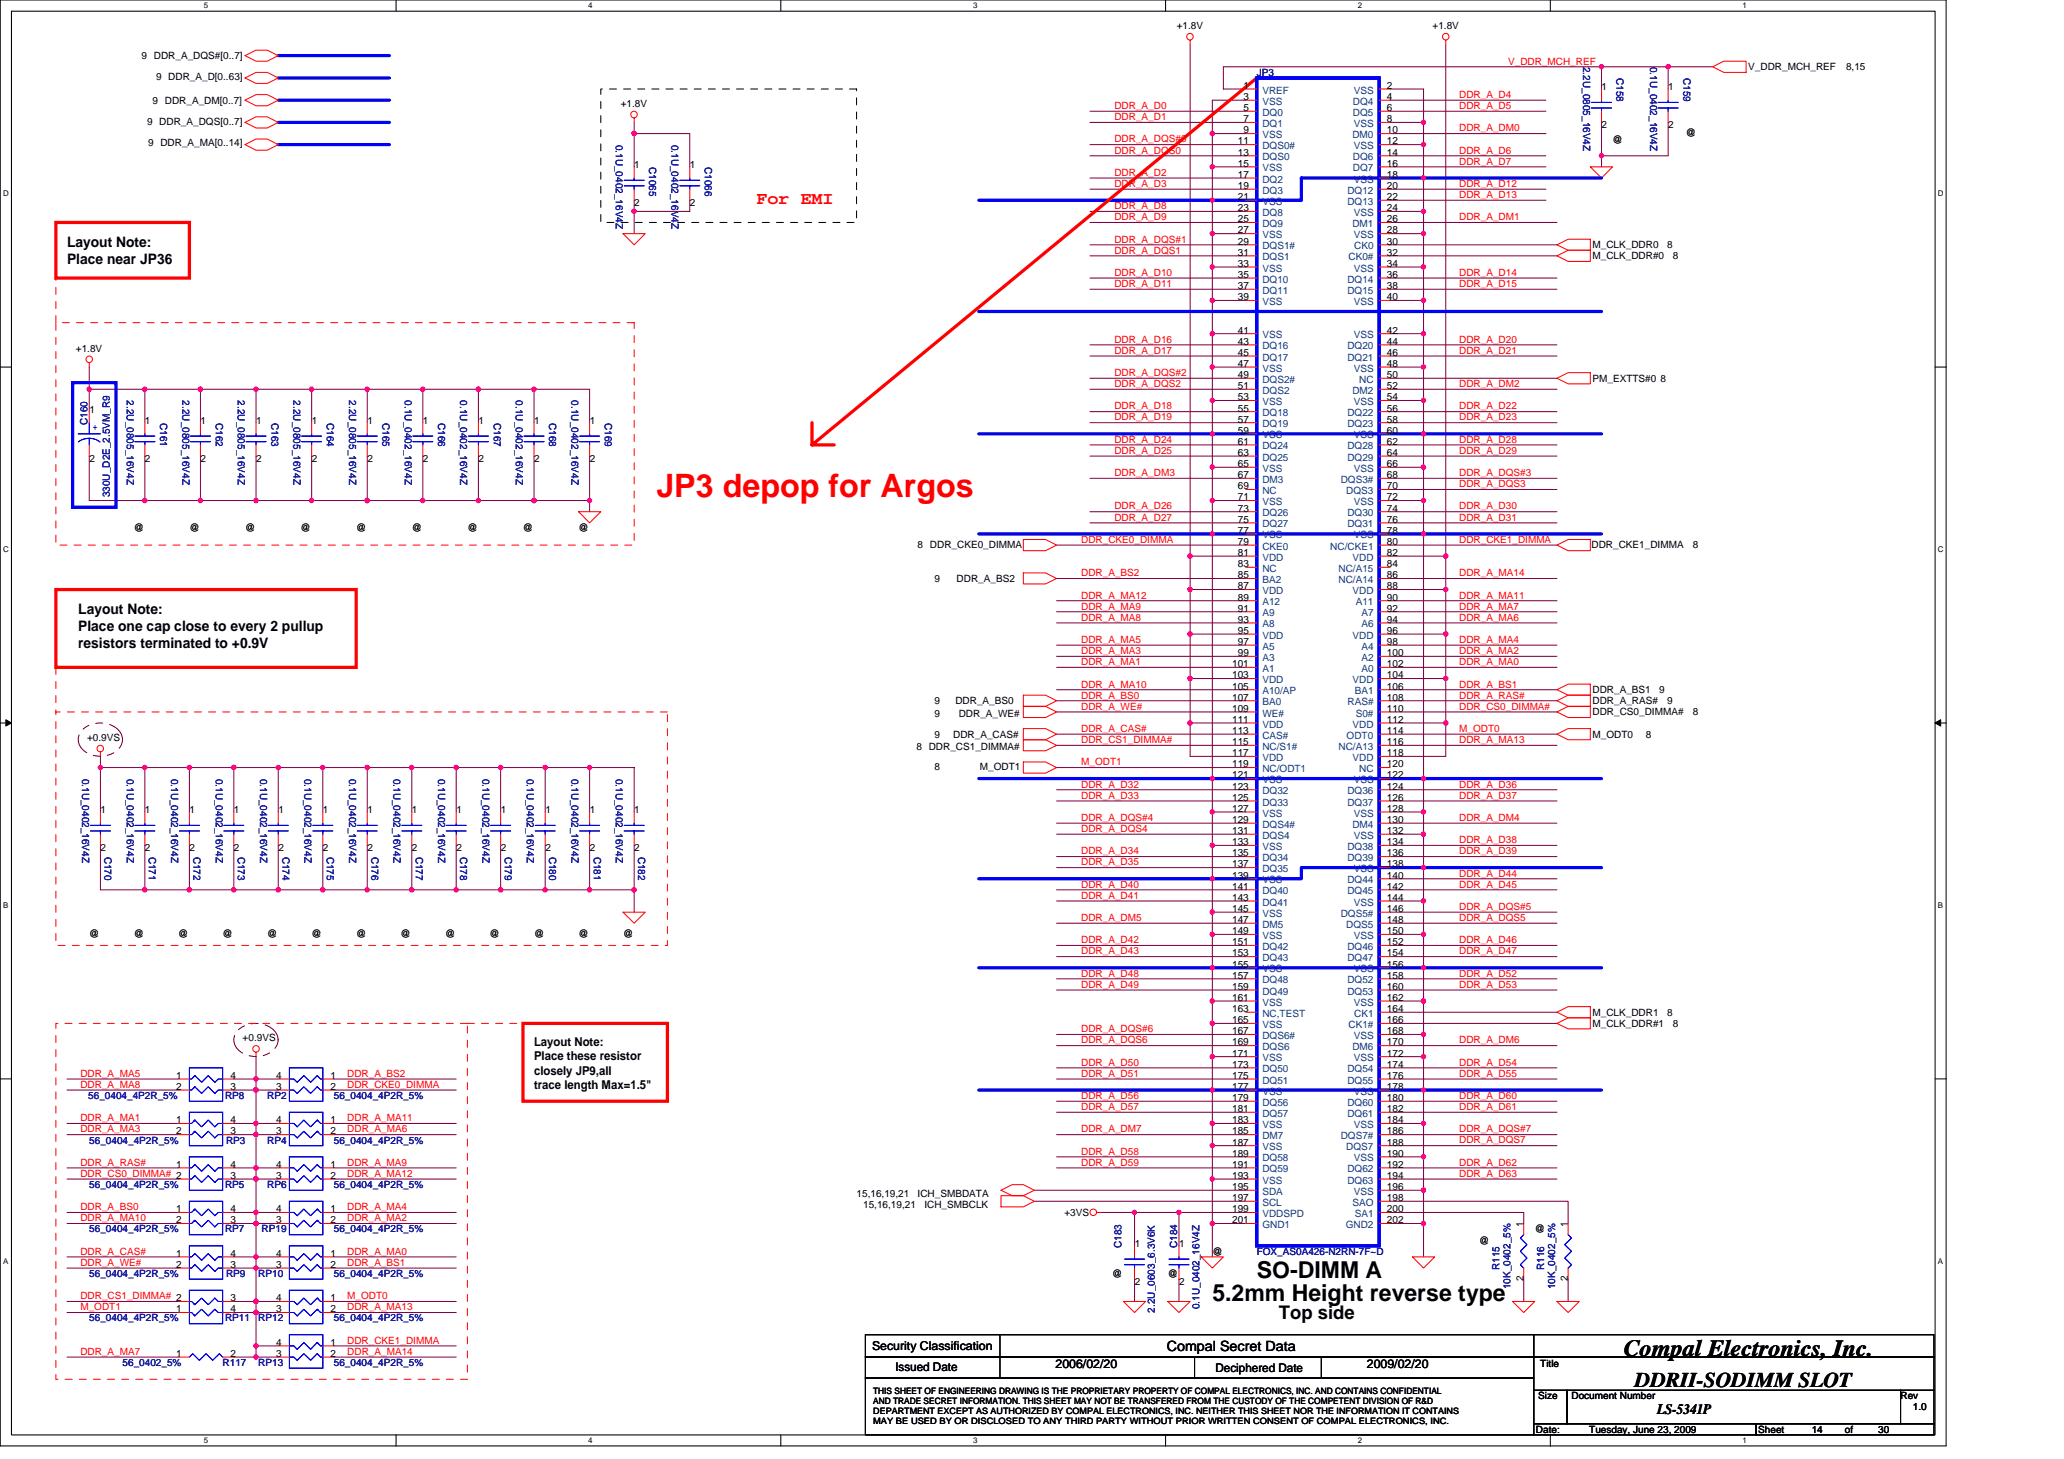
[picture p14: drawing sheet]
<svg xmlns="http://www.w3.org/2000/svg" width="297mm" height="210mm" viewBox="0 0 297 210" stroke-linecap="round" stroke-linejoin="round" font-family="sans-serif">
<defs><g id="words">
<text font-size="4.6" fill="#f00" x="94.5" y="71.5">JP3 depop for Argos</text>
<g font-size="3.3">
<text x="180.9" y="183.9">SO-DIMM A</text>
<text x="174.5" y="187.1">5.2mm Height reverse type</text>
<text x="233.7" y="195.1">Compal Electronics, Inc.</text>
</g>
<text font-size="3" x="235.3" y="199.6">DDRII-SODIMM SLOT</text>
<text font-size="2.7" x="184.1" y="189.8">Top side</text>
<text font-size="2.5" fill="#f00" x="108.9" y="29.4">For EMI</text>
<g font-size="2.1">
<text x="9.6" y="35.5">Layout Note:</text>
<text x="9.6" y="38">Place near JP36</text>
<text x="11.3" y="88.3">Layout Note:</text>
<text x="11.3" y="90.8">Place one cap close to every 2 pullup</text>
<text x="11.3" y="93.3">resistors terminated to +0.9V</text>
<text x="238.5" y="203.5">LS-5341P</text>
</g>
<text font-size="2" x="167.9" y="194.3">Compal Secret Data</text>
<g font-size="1.8">
<text x="76.9" y="150.5">Layout Note:</text>
<text x="76.9" y="152.5">Place these resistor</text>
<text x="76.9" y="154.6">closely JP9,all</text>
<text x="76.9" y="156.7">trace length Max=1.5&quot;</text>
<text x="125.5" y="194.2">Security Classification</text>
<text x="151.9" y="196.8">2006/02/20</text>
<text x="196.7" y="196.8">2009/02/20</text>
</g>
<g font-size="1.7">
<text x="128.9" y="197.3">Issued Date</text>
<text x="174.9" y="197.4">Deciphered Date</text>
</g>
<g font-size="1.4">
<text x="169.4" y="4.2">+1.8V</text>
<text x="206.2" y="4.2">+1.8V</text>
<text x="20.4" y="8.5">9 DDR_A_DQS#[0..7]</text>
<text x="22.5" y="11.5">9 DDR_A_D[0..63]</text>
<text x="251.6" y="10.1">V_DDR_MCH_REF</text>
<text x="265.7" y="10.1">8,15</text>
<text x="21.2" y="17.9">9 DDR_A_DQS[0..7]</text>
<text x="22" y="14.9">9 DDR_A_DM[0..7]</text>
<text x="89.3" y="15.4">+1.8V</text>
<text x="178.9" y="12.8">1</text>
<text x="178.9" y="14.4">3</text>
<text x="178.9" y="16">5</text>
<text x="178.9" y="17.6">7</text>
<text x="199.6" y="14.4">4</text>
<text x="199.6" y="16">6</text>
<text x="199.6" y="12.8">2</text>
<text x="199.6" y="17.6">8</text>
<text x="230.5" y="13">1</text>
<text x="240.1" y="13">1</text>
<text x="21.3" y="21">9 DDR_A_MA[0..14]</text>
<text x="178.1" y="20.8">11</text>
<text x="178.1" y="22.4">13</text>
<text x="178.1" y="24">15</text>
<text x="178.9" y="19.2">9</text>
<text x="199.6" y="22.4">14</text>
<text x="199.6" y="24">16</text>
<text x="199.6" y="19.2">10</text>
<text x="199.6" y="20.8">12</text>
<text x="230.5" y="18.4">2</text>
<text x="232.1" y="20.5">@</text>
<text x="240.1" y="18.4">2</text>
<text x="242.6" y="19.5">@</text>
<text x="91.3" y="24.2">1</text>
<text x="91.3" y="29.6">2</text>
<text x="99.3" y="24.2">1</text>
<text x="99.3" y="29.6">2</text>
<text x="178.1" y="25.6">17</text>
<text x="178.1" y="27.2">19</text>
<text x="178.1" y="28.8">21</text>
<text x="199.6" y="25.6">18</text>
<text x="199.6" y="27.2">20</text>
<text x="199.6" y="28.8">22</text>
<text x="178.1" y="30.4">23</text>
<text x="178.1" y="32">25</text>
<text x="178.1" y="33.6">27</text>
<text x="178.1" y="35.2">29</text>
<text x="199.6" y="35.2">30</text>
<text x="199.6" y="32">26</text>
<text x="199.6" y="30.4">24</text>
<text x="199.6" y="33.6">28</text>
<text x="229.2" y="35.7">M_CLK_DDR0</text>
<text x="239.9" y="35.7">8</text>
<text x="178.1" y="36.8">31</text>
<text x="178.1" y="38.4">33</text>
<text x="178.1" y="40">35</text>
<text x="178.1" y="41.6">37</text>
<text x="199.6" y="36.8">32</text>
<text x="199.6" y="38.4">34</text>
<text x="199.6" y="40">36</text>
<text x="199.6" y="41.6">38</text>
<text x="229.2" y="37.3">M_CLK_DDR#0</text>
<text x="240.7" y="37.3">8</text>
<text x="178.1" y="43.2">39</text>
<text x="178.1" y="48">41</text>
<text x="199.6" y="43.2">40</text>
<text x="199.6" y="48">42</text>
<text x="10.9" y="50.6">+1.8V</text>
<text x="178.1" y="49.6">43</text>
<text x="178.1" y="51.2">45</text>
<text x="178.1" y="52.8">47</text>
<text x="199.6" y="49.6">44</text>
<text x="199.6" y="51.2">46</text>
<text x="199.6" y="52.8">48</text>
<text x="12.9" y="59.4">1</text>
<text x="178.1" y="54.4">49</text>
<text x="178.1" y="56">51</text>
<text x="178.1" y="57.6">53</text>
<text x="178.1" y="59.2">55</text>
<text x="199.6" y="54.4">50</text>
<text x="199.6" y="56">52</text>
<text x="199.6" y="57.6">54</text>
<text x="199.6" y="59.2">56</text>
<text x="229.2" y="54.9">PM_EXTTS#0 8</text>
<text x="20.9" y="61">1</text>
<text x="28.9" y="61">1</text>
<text x="36.9" y="61">1</text>
<text x="44.9" y="61">1</text>
<text x="52.9" y="61">1</text>
<text x="60.9" y="61">1</text>
<text x="68.9" y="61">1</text>
<text x="76.9" y="61">1</text>
<text x="84.9" y="61">1</text>
<text x="178.1" y="60.8">57</text>
<text x="178.1" y="62.4">59</text>
<text x="178.1" y="64">61</text>
<text x="178.1" y="65.6">63</text>
<text x="199.6" y="60.8">58</text>
<text x="199.6" y="62.4">60</text>
<text x="199.6" y="64">62</text>
<text x="199.6" y="65.6">64</text>
<text x="12.9" y="66.4">2</text>
<text x="20.9" y="66.4">2</text>
<text x="28.9" y="66.4">2</text>
<text x="36.9" y="66.4">2</text>
<text x="44.9" y="66.4">2</text>
<text x="52.9" y="66.4">2</text>
<text x="60.9" y="66.4">2</text>
<text x="68.9" y="66.4">2</text>
<text x="76.9" y="66.4">2</text>
<text x="84.9" y="66.4">2</text>
<text x="178.1" y="67.2">65</text>
<text x="178.1" y="68.8">67</text>
<text x="178.1" y="70.4">69</text>
<text x="178.1" y="72">71</text>
<text x="199.6" y="68.8">68</text>
<text x="199.6" y="67.2">66</text>
<text x="199.6" y="70.4">70</text>
<text x="199.6" y="72">72</text>
<text x="19.3" y="76.3">@</text>
<text x="27.3" y="76.3">@</text>
<text x="35.3" y="76.3">@</text>
<text x="43.3" y="76.3">@</text>
<text x="51.3" y="76.3">@</text>
<text x="59.3" y="76.3">@</text>
<text x="67.3" y="76.3">@</text>
<text x="75.3" y="76.3">@</text>
<text x="83.3" y="76.3">@</text>
<text x="178.1" y="73.6">73</text>
<text x="178.1" y="75.2">75</text>
<text x="178.1" y="76.8">77</text>
<text x="199.6" y="73.6">74</text>
<text x="199.6" y="75.2">76</text>
<text x="199.6" y="76.8">78</text>
<text x="132.1" y="78.9">8 DDR_CKE0_DIMMA</text>
<text x="134.5" y="83.7">9</text>
<text x="137.7" y="83.7">DDR_A_BS2</text>
<text x="178.1" y="78.4">79</text>
<text x="178.1" y="80">81</text>
<text x="178.1" y="81.6">83</text>
<text x="178.1" y="83.2">85</text>
<text x="199.6" y="78.4">80</text>
<text x="199.6" y="81.6">84</text>
<text x="199.6" y="83.2">86</text>
<text x="199.6" y="80">82</text>
<text x="229" y="78.9">DDR_CKE1_DIMMA</text>
<text x="243.6" y="78.9">8</text>
<text x="178.1" y="84.8">87</text>
<text x="178.1" y="86.4">89</text>
<text x="178.1" y="88">91</text>
<text x="178.1" y="89.6">93</text>
<text x="199.6" y="86.4">90</text>
<text x="199.6" y="88">92</text>
<text x="199.6" y="89.6">94</text>
<text x="199.6" y="84.8">88</text>
<text x="177.3" y="96">101</text>
<text x="178.1" y="91.2">95</text>
<text x="178.1" y="92.8">97</text>
<text x="178.1" y="94.4">99</text>
<text x="199.6" y="92.8">98</text>
<text x="199.6" y="94.4">100</text>
<text x="199.6" y="96">102</text>
<text x="199.6" y="91.2">96</text>
<text x="134.5" y="101.3">9</text>
<text x="137.5" y="101.3">DDR_A_BS0</text>
<text x="177.3" y="97.6">103</text>
<text x="177.3" y="99.2">105</text>
<text x="177.3" y="100.8">107</text>
<text x="199.6" y="99.2">106</text>
<text x="199.6" y="100.8">108</text>
<text x="199.6" y="97.6">104</text>
<text x="229.2" y="99.7">DDR_A_BS1</text>
<text x="229.2" y="101.3">DDR_A_RAS#</text>
<text x="238.8" y="99.7">9</text>
<text x="239.9" y="101.3">9</text>
<text x="12.5" y="106.6">+0.9VS</text>
<text x="131.9" y="107.9">8 DDR_CS1_DIMMA#</text>
<text x="134.5" y="103.1">9</text>
<text x="134.5" y="106.1">9</text>
<text x="137.2" y="106.1">DDR_A_CAS#</text>
<text x="138" y="103.1">DDR_A_WE#</text>
<text x="177.3" y="102.4">109</text>
<text x="177.3" y="104">111</text>
<text x="177.3" y="105.6">113</text>
<text x="177.3" y="107.2">115</text>
<text x="199.6" y="102.4">110</text>
<text x="199.6" y="105.6">114</text>
<text x="199.6" y="107.2">116</text>
<text x="199.6" y="104">112</text>
<text x="229.2" y="102.9">DDR_CS0_DIMMA#</text>
<text x="229.2" y="106.1">M_ODT0</text>
<text x="236.9" y="106.1">8</text>
<text x="243.6" y="102.9">8</text>
<text x="134.5" y="110.7">8</text>
<text x="141" y="110.7">M_ODT1</text>
<text x="177.3" y="108.8">117</text>
<text x="177.3" y="110.4">119</text>
<text x="177.3" y="112">121</text>
<text x="177.3" y="113.6">123</text>
<text x="199.6" y="110.4">120</text>
<text x="199.6" y="108.8">118</text>
<text x="199.6" y="112">122</text>
<text x="199.6" y="113.6">124</text>
<text x="14.5" y="117">1</text>
<text x="20.9" y="117">1</text>
<text x="27.3" y="117">1</text>
<text x="33.7" y="117">1</text>
<text x="40.1" y="117">1</text>
<text x="46.5" y="117">1</text>
<text x="52.9" y="117">1</text>
<text x="59.3" y="117">1</text>
<text x="65.7" y="117">1</text>
<text x="72.1" y="117">1</text>
<text x="78.5" y="117">1</text>
<text x="84.9" y="117">1</text>
<text x="91.3" y="117">1</text>
<text x="177.3" y="115.2">125</text>
<text x="177.3" y="116.8">127</text>
<text x="177.3" y="118.4">129</text>
<text x="177.3" y="120">131</text>
<text x="199.6" y="118.4">130</text>
<text x="199.6" y="115.2">126</text>
<text x="199.6" y="116.8">128</text>
<text x="199.6" y="120">132</text>
<text x="14.5" y="122.4">2</text>
<text x="20.9" y="122.4">2</text>
<text x="27.3" y="122.4">2</text>
<text x="33.7" y="122.4">2</text>
<text x="40.1" y="122.4">2</text>
<text x="46.5" y="122.4">2</text>
<text x="52.9" y="122.4">2</text>
<text x="59.3" y="122.4">2</text>
<text x="65.7" y="122.4">2</text>
<text x="72.1" y="122.4">2</text>
<text x="78.5" y="122.4">2</text>
<text x="84.9" y="122.4">2</text>
<text x="91.3" y="122.4">2</text>
<text x="177.3" y="121.6">133</text>
<text x="177.3" y="123.2">135</text>
<text x="177.3" y="124.8">137</text>
<text x="199.6" y="121.6">134</text>
<text x="199.6" y="123.2">136</text>
<text x="199.6" y="124.8">138</text>
<text x="177.3" y="126.4">139</text>
<text x="177.3" y="128">141</text>
<text x="177.3" y="129.6">143</text>
<text x="177.3" y="131.2">145</text>
<text x="199.6" y="131.2">146</text>
<text x="199.6" y="126.4">140</text>
<text x="199.6" y="128">142</text>
<text x="199.6" y="129.6">144</text>
<text x="12.8" y="134.7">@</text>
<text x="19.3" y="134.7">@</text>
<text x="25.7" y="134.7">@</text>
<text x="32" y="134.7">@</text>
<text x="38.5" y="134.7">@</text>
<text x="44.8" y="134.7">@</text>
<text x="51.3" y="134.7">@</text>
<text x="57.7" y="134.7">@</text>
<text x="64" y="134.7">@</text>
<text x="70.5" y="134.7">@</text>
<text x="76.9" y="134.7">@</text>
<text x="83.3" y="134.7">@</text>
<text x="89.7" y="134.7">@</text>
<text x="177.3" y="132.8">147</text>
<text x="177.3" y="134.4">149</text>
<text x="177.3" y="136">151</text>
<text x="177.3" y="137.6">153</text>
<text x="199.6" y="132.8">148</text>
<text x="199.6" y="134.4">150</text>
<text x="199.6" y="136">152</text>
<text x="199.6" y="137.6">154</text>
<text x="177.3" y="139.2">155</text>
<text x="177.3" y="140.8">157</text>
<text x="177.3" y="142.4">159</text>
<text x="177.3" y="144">161</text>
<text x="199.6" y="139.2">156</text>
<text x="199.6" y="140.8">158</text>
<text x="199.6" y="142.4">160</text>
<text x="199.6" y="144">162</text>
<text x="34.9" y="149.8">+0.9VS</text>
<text x="177.3" y="145.6">163</text>
<text x="177.3" y="147.2">165</text>
<text x="177.3" y="148.8">167</text>
<text x="199.6" y="145.6">164</text>
<text x="199.6" y="147.2">166</text>
<text x="199.6" y="148.8">168</text>
<text x="229.2" y="146.1">M_CLK_DDR1</text>
<text x="229.2" y="147.7">M_CLK_DDR#1</text>
<text x="239.9" y="146.1">8</text>
<text x="240.7" y="147.7">8</text>
<text x="25.3" y="155.2">1</text>
<text x="33.2" y="155.2">4</text>
<text x="39.7" y="155.2">4</text>
<text x="47.6" y="155.2">1</text>
<text x="177.3" y="150.4">169</text>
<text x="177.3" y="152">171</text>
<text x="177.3" y="153.6">173</text>
<text x="177.3" y="155.2">175</text>
<text x="199.6" y="150.4">170</text>
<text x="199.6" y="152">172</text>
<text x="199.6" y="153.6">174</text>
<text x="199.6" y="155.2">176</text>
<text x="25.3" y="156.8">2</text>
<text x="25.3" y="161.6">1</text>
<text x="33.2" y="156.8">3</text>
<text x="33.2" y="161.6">4</text>
<text x="39.7" y="161.6">4</text>
<text x="39.7" y="156.8">3</text>
<text x="47.6" y="161.6">1</text>
<text x="47.6" y="156.8">2</text>
<text x="177.3" y="156.8">177</text>
<text x="177.3" y="158.4">179</text>
<text x="177.3" y="160">181</text>
<text x="177.3" y="161.6">183</text>
<text x="199.6" y="156.8">178</text>
<text x="199.6" y="158.4">180</text>
<text x="199.6" y="160">182</text>
<text x="199.6" y="161.6">184</text>
<text x="25.3" y="163.2">2</text>
<text x="25.3" y="168">1</text>
<text x="33.2" y="163.2">3</text>
<text x="33.2" y="168">4</text>
<text x="39.7" y="168">4</text>
<text x="39.7" y="163.2">3</text>
<text x="47.6" y="168">1</text>
<text x="47.6" y="163.2">2</text>
<text x="177.3" y="163.2">185</text>
<text x="177.3" y="164.8">187</text>
<text x="177.3" y="166.4">189</text>
<text x="177.3" y="168">191</text>
<text x="199.6" y="163.2">186</text>
<text x="199.6" y="164.8">188</text>
<text x="199.6" y="166.4">190</text>
<text x="199.6" y="168">192</text>
<text x="33.2" y="169.6">3</text>
<text x="39.7" y="169.6">3</text>
<text x="47.6" y="169.6">2</text>
<text x="123.3" y="172.2">15,16,19,21</text>
<text x="124.2" y="173.8">15,16,19,21</text>
<text x="132.1" y="172.2">ICH_SMBDATA</text>
<text x="133" y="173.8">ICH_SMBCLK</text>
<text x="177.3" y="169.6">193</text>
<text x="177.3" y="171.2">195</text>
<text x="177.3" y="172.8">197</text>
<text x="199.6" y="172.8">198</text>
<text x="199.6" y="169.6">194</text>
<text x="199.6" y="171.2">196</text>
<text x="25.3" y="174.4">1</text>
<text x="25.3" y="176">2</text>
<text x="33.2" y="174.4">4</text>
<text x="33.2" y="176">3</text>
<text x="39.7" y="174.4">4</text>
<text x="39.7" y="176">3</text>
<text x="47.6" y="174.4">1</text>
<text x="47.6" y="176">2</text>
<text x="153.2" y="174.9">+3VS</text>
<text x="163.3" y="179.4">1</text>
<text x="169.7" y="179.4">1</text>
<text x="177.3" y="174.4">199</text>
<text x="177.3" y="176">201</text>
<text x="199.6" y="174.4">200</text>
<text x="199.6" y="176">202</text>
<text x="212.9" y="178.9">@</text>
<text x="219.3" y="176.5" transform="rotate(-90 219.3 176.5)">1</text>
<text x="220.9" y="177.3">@</text>
<text x="225.7" y="176.5" transform="rotate(-90 225.7 176.5)">1</text>
<text x="25.3" y="180.8">1</text>
<text x="25.3" y="182.4">2</text>
<text x="33.2" y="180.8">4</text>
<text x="33.2" y="182.4">3</text>
<text x="39.7" y="180.8">4</text>
<text x="39.7" y="182.4">3</text>
<text x="47.6" y="180.8">1</text>
<text x="47.6" y="182.4">2</text>
<text x="160.1" y="183.7">@</text>
<text x="163.3" y="184.8">2</text>
<text x="168.1" y="183.7">@</text>
<text x="169.7" y="184.8">2</text>
<text x="174.5" y="180.5">@</text>
<text x="219.3" y="184.4" transform="rotate(-90 219.3 184.4)">2</text>
<text x="225.7" y="184.4" transform="rotate(-90 225.7 184.4)">2</text>
<text x="25.3" y="188.8">1</text>
<text x="33.2" y="188.8">4</text>
<text x="33.2" y="187.2">3</text>
<text x="39.7" y="187.2">4</text>
<text x="39.7" y="188.8">3</text>
<text x="47.6" y="187.2">1</text>
<text x="47.6" y="188.8">2</text>
<text x="25.3" y="195.2">1</text>
<text x="33.2" y="195.2">2</text>
<text x="39.7" y="193.6">4</text>
<text x="39.7" y="195.2">3</text>
<text x="47.6" y="193.6">1</text>
<text x="47.6" y="195.2">2</text>
<text x="221.7" y="196.7">Title</text>
<text x="221.4" y="201.3">Size</text>
<text x="226.2" y="201.3">Document Number</text>
<text x="273.5" y="201.3">Rev</text>
<text x="275.3" y="202.9">1.0</text>
<text x="221" y="206.1">Date:</text>
<text x="228.7" y="206.1">Tuesday, June 23, 2009</text>
<text x="253" y="206.1">Sheet</text>
<text x="260.7" y="206.1">14</text>
<text x="265.5" y="206.1">of</text>
<text x="270.3" y="206.1">30</text>
</g>
<g font-size="1.4" fill="#000080">
<text x="180.9" y="10.9">JP3</text>
<text x="227.9" y="9.6" transform="rotate(90 227.9 9.6)">2.2U_0805_16V4Z</text>
<text x="232.7" y="11.2" transform="rotate(90 232.7 11.2)">C158</text>
<text x="237.5" y="9.6" transform="rotate(90 237.5 9.6)">0.1U_0402_16V4Z</text>
<text x="242.3" y="11.2" transform="rotate(90 242.3 11.2)">C159</text>
<text x="88.6" y="20.8" transform="rotate(90 88.6 20.8)">0.1U_0402_16V4Z</text>
<text x="96.6" y="20.8" transform="rotate(90 96.6 20.8)">0.1U_0402_16V4Z</text>
<text x="93.4" y="24" transform="rotate(90 93.4 24)">C1065</text>
<text x="101.4" y="24" transform="rotate(90 101.4 24)">C1066</text>
<text x="18.2" y="57.6" transform="rotate(90 18.2 57.6)">2.2U_0805_16V4Z</text>
<text x="26.2" y="57.6" transform="rotate(90 26.2 57.6)">2.2U_0805_16V4Z</text>
<text x="34.2" y="57.6" transform="rotate(90 34.2 57.6)">2.2U_0805_16V4Z</text>
<text x="42.2" y="57.6" transform="rotate(90 42.2 57.6)">2.2U_0805_16V4Z</text>
<text x="50.2" y="57.6" transform="rotate(90 50.2 57.6)">2.2U_0805_16V4Z</text>
<text x="58.2" y="57.6" transform="rotate(90 58.2 57.6)">0.1U_0402_16V4Z</text>
<text x="66.2" y="57.6" transform="rotate(90 66.2 57.6)">0.1U_0402_16V4Z</text>
<text x="74.2" y="57.6" transform="rotate(90 74.2 57.6)">0.1U_0402_16V4Z</text>
<text x="82.3" y="57.6" transform="rotate(90 82.3 57.6)">0.1U_0402_16V4Z</text>
<text x="12.6" y="61.1" transform="rotate(-90 12.6 61.1)">C160</text>
<text x="23" y="60.8" transform="rotate(90 23 60.8)">C161</text>
<text x="31" y="60.8" transform="rotate(90 31 60.8)">C162</text>
<text x="39" y="60.8" transform="rotate(90 39 60.8)">C163</text>
<text x="47.1" y="60.8" transform="rotate(90 47.1 60.8)">C164</text>
<text x="55.1" y="60.8" transform="rotate(90 55.1 60.8)">C165</text>
<text x="63.1" y="60.8" transform="rotate(90 63.1 60.8)">C166</text>
<text x="71.1" y="60.8" transform="rotate(90 71.1 60.8)">C167</text>
<text x="79.1" y="60.8" transform="rotate(90 79.1 60.8)">C168</text>
<text x="87.1" y="60.8" transform="rotate(90 87.1 60.8)">C169</text>
<text x="15.8" y="71.5" transform="rotate(-90 15.8 71.5)">330U_D2E_2.5VM_R9</text>
<text x="11.8" y="112" transform="rotate(90 11.8 112)">0.1U_0402_16V4Z</text>
<text x="18.2" y="112" transform="rotate(90 18.2 112)">0.1U_0402_16V4Z</text>
<text x="24.6" y="112" transform="rotate(90 24.6 112)">0.1U_0402_16V4Z</text>
<text x="31" y="112" transform="rotate(90 31 112)">0.1U_0402_16V4Z</text>
<text x="37.4" y="112" transform="rotate(90 37.4 112)">0.1U_0402_16V4Z</text>
<text x="43.8" y="112" transform="rotate(90 43.8 112)">0.1U_0402_16V4Z</text>
<text x="50.2" y="112" transform="rotate(90 50.2 112)">0.1U_0402_16V4Z</text>
<text x="56.6" y="112" transform="rotate(90 56.6 112)">0.1U_0402_16V4Z</text>
<text x="63.1" y="112" transform="rotate(90 63.1 112)">0.1U_0402_16V4Z</text>
<text x="69.4" y="112" transform="rotate(90 69.4 112)">0.1U_0402_16V4Z</text>
<text x="75.8" y="112" transform="rotate(90 75.8 112)">0.1U_0402_16V4Z</text>
<text x="82.3" y="112" transform="rotate(90 82.3 112)">0.1U_0402_16V4Z</text>
<text x="88.6" y="112" transform="rotate(90 88.6 112)">0.1U_0402_16V4Z</text>
<text x="15" y="123.2" transform="rotate(90 15 123.2)">C170</text>
<text x="21.4" y="123.2" transform="rotate(90 21.4 123.2)">C171</text>
<text x="27.8" y="123.2" transform="rotate(90 27.8 123.2)">C172</text>
<text x="34.2" y="123.2" transform="rotate(90 34.2 123.2)">C173</text>
<text x="40.6" y="123.2" transform="rotate(90 40.6 123.2)">C174</text>
<text x="47.1" y="123.2" transform="rotate(90 47.1 123.2)">C175</text>
<text x="53.4" y="123.2" transform="rotate(90 53.4 123.2)">C176</text>
<text x="59.8" y="123.2" transform="rotate(90 59.8 123.2)">C177</text>
<text x="66.2" y="123.2" transform="rotate(90 66.2 123.2)">C178</text>
<text x="72.6" y="123.2" transform="rotate(90 72.6 123.2)">C179</text>
<text x="79.1" y="123.2" transform="rotate(90 79.1 123.2)">C180</text>
<text x="85.4" y="123.2" transform="rotate(90 85.4 123.2)">C181</text>
<text x="91.8" y="123.2" transform="rotate(90 91.8 123.2)">C182</text>
<text x="12.7" y="158.1">56_0404_4P2R_5%</text>
<text x="32.4" y="158.1">RP8</text>
<text x="38.5" y="158.1">RP2</text>
<text x="48" y="158.1">56_0404_4P2R_5%</text>
<text x="12.8" y="164.5">56_0404_4P2R_5%</text>
<text x="32.5" y="164.5">RP3</text>
<text x="38.5" y="164.5">RP4</text>
<text x="48" y="164.5">56_0404_4P2R_5%</text>
<text x="12.8" y="170.9">56_0404_4P2R_5%</text>
<text x="32.4" y="170.9">RP5</text>
<text x="38.5" y="170.9">RP6</text>
<text x="48" y="170.9">56_0404_4P2R_5%</text>
<text x="12.8" y="177.3">56_0404_4P2R_5%</text>
<text x="32.4" y="177.3">RP7</text>
<text x="37.7" y="177.3">RP19</text>
<text x="48" y="177.3">56_0404_4P2R_5%</text>
<text x="161.4" y="179.6" transform="rotate(-90 161.4 179.6)">C183</text>
<text x="169.4" y="179.6" transform="rotate(-90 169.4 179.6)">C184</text>
<text x="12.8" y="183.7">56_0404_4P2R_5%</text>
<text x="32.5" y="183.7">RP9</text>
<text x="37.2" y="183.7">RP10</text>
<text x="48" y="183.7">56_0404_4P2R_5%</text>
<text x="180.9" y="180.5">FOX_AS0A426-N2RN-7F~D</text>
<text x="215.8" y="182.8" transform="rotate(-90 215.8 182.8)">R115</text>
<text x="217.4" y="185.5" transform="rotate(-90 217.4 185.5)">10K_0402_5%</text>
<text x="222.2" y="182.8" transform="rotate(-90 222.2 182.8)">R116</text>
<text x="223.8" y="185.5" transform="rotate(-90 223.8 185.5)">10K_0402_5%</text>
<text x="12.8" y="190.1">56_0404_4P2R_5%</text>
<text x="32.4" y="190.1">RP11</text>
<text x="37.2" y="190.1">RP12</text>
<text x="48" y="190.1">56_0404_4P2R_5%</text>
<text x="166.2" y="188.8" transform="rotate(-90 166.2 188.8)">2.2U_0603_6.3V6K</text>
<text x="172.6" y="188.4" transform="rotate(-90 172.6 188.4)">0.1U_0402_16V4Z</text>
<text x="17.6" y="196.5">56_0402_5%</text>
<text x="32" y="196.5">R117</text>
<text x="37.2" y="196.5">RP13</text>
<text x="48" y="196.5">56_0404_4P2R_5%</text>
</g>
<g font-size="1.4" fill="#f00">
<text x="217" y="9.3">V_DDR_MCH_REF</text>
<text x="160.4" y="15.7">DDR_A_D0</text>
<text x="160.4" y="17.3">DDR_A_D1</text>
<text x="210" y="14.1">DDR_A_D4</text>
<text x="210" y="15.7">DDR_A_D5</text>
<text x="160.4" y="22.1">DDR_A_DQS0</text>
<text x="160.4" y="20.5">DDR_A_DQS#0</text>
<text x="210" y="18.9">DDR_A_DM0</text>
<text x="210" y="23.7">DDR_A_D7</text>
<text x="210" y="22.1">DDR_A_D6</text>
<text x="160.4" y="25.3">DDR_A_D2</text>
<text x="160.4" y="26.9">DDR_A_D3</text>
<text x="210" y="26.9">DDR_A_D12</text>
<text x="210" y="28.5">DDR_A_D13</text>
<text x="160.4" y="31.7">DDR_A_D9</text>
<text x="160.4" y="30.1">DDR_A_D8</text>
<text x="160.4" y="34.9">DDR_A_DQS#1</text>
<text x="210" y="31.7">DDR_A_DM1</text>
<text x="160.4" y="39.7">DDR_A_D10</text>
<text x="160.4" y="41.3">DDR_A_D11</text>
<text x="160.4" y="36.5">DDR_A_DQS1</text>
<text x="210" y="39.7">DDR_A_D14</text>
<text x="210" y="41.3">DDR_A_D15</text>
<text x="160.4" y="49.3">DDR_A_D16</text>
<text x="160.4" y="50.9">DDR_A_D17</text>
<text x="210" y="50.9">DDR_A_D21</text>
<text x="210" y="49.3">DDR_A_D20</text>
<text x="160.4" y="58.9">DDR_A_D18</text>
<text x="160.4" y="54.1">DDR_A_DQS#2</text>
<text x="160.4" y="55.7">DDR_A_DQS2</text>
<text x="210" y="58.9">DDR_A_D22</text>
<text x="210" y="55.7">DDR_A_DM2</text>
<text x="160.4" y="60.5">DDR_A_D19</text>
<text x="160.4" y="63.7">DDR_A_D24</text>
<text x="160.4" y="65.3">DDR_A_D25</text>
<text x="210" y="60.5">DDR_A_D23</text>
<text x="210" y="65.3">DDR_A_D29</text>
<text x="210" y="63.7">DDR_A_D28</text>
<text x="160.4" y="68.5">DDR_A_DM3</text>
<text x="210" y="68.5">DDR_A_DQS#3</text>
<text x="210" y="70.1">DDR_A_DQS3</text>
<text x="160.4" y="74.9">DDR_A_D27</text>
<text x="160.4" y="73.3">DDR_A_D26</text>
<text x="210" y="73.3">DDR_A_D30</text>
<text x="210" y="74.9">DDR_A_D31</text>
<text x="155.6" y="78.1">DDR_CKE0_DIMMA</text>
<text x="155.6" y="82.9">DDR_A_BS2</text>
<text x="210" y="78.1">DDR_CKE1_DIMMA</text>
<text x="210" y="82.9">DDR_A_MA14</text>
<text x="155.6" y="87.7">DDR_A_MA9</text>
<text x="155.6" y="86.1">DDR_A_MA12</text>
<text x="155.6" y="89.3">DDR_A_MA8</text>
<text x="210" y="89.3">DDR_A_MA6</text>
<text x="210" y="86.1">DDR_A_MA11</text>
<text x="210" y="87.7">DDR_A_MA7</text>
<text x="155.6" y="95.7">DDR_A_MA1</text>
<text x="155.6" y="94.1">DDR_A_MA3</text>
<text x="155.6" y="92.5">DDR_A_MA5</text>
<text x="210" y="92.5">DDR_A_MA4</text>
<text x="210" y="95.7">DDR_A_MA0</text>
<text x="210" y="94.1">DDR_A_MA2</text>
<text x="155.6" y="98.9">DDR_A_MA10</text>
<text x="155.6" y="100.5">DDR_A_BS0</text>
<text x="210" y="98.9">DDR_A_BS1</text>
<text x="210" y="100.5">DDR_A_RAS#</text>
<text x="155.6" y="102.1">DDR_A_WE#</text>
<text x="155.6" y="106.9">DDR_CS1_DIMMA#</text>
<text x="155.6" y="105.3">DDR_A_CAS#</text>
<text x="210" y="102.1">DDR_CS0_DIMMA#</text>
<text x="210" y="106.9">DDR_A_MA13</text>
<text x="210" y="105.3">M_ODT0</text>
<text x="155.6" y="110.1">M_ODT1</text>
<text x="155.6" y="113.3">DDR_A_D32</text>
<text x="210" y="113.3">DDR_A_D36</text>
<text x="155.6" y="114.9">DDR_A_D33</text>
<text x="155.6" y="119.7">DDR_A_DQS4</text>
<text x="155.6" y="118.1">DDR_A_DQS#4</text>
<text x="210" y="114.9">DDR_A_D37</text>
<text x="210" y="118.1">DDR_A_DM4</text>
<text x="155.6" y="124.5">DDR_A_D35</text>
<text x="155.6" y="122.9">DDR_A_D34</text>
<text x="210" y="121.3">DDR_A_D38</text>
<text x="210" y="122.9">DDR_A_D39</text>
<text x="155.6" y="129.3">DDR_A_D41</text>
<text x="155.6" y="127.7">DDR_A_D40</text>
<text x="210" y="126.1">DDR_A_D44</text>
<text x="210" y="127.7">DDR_A_D45</text>
<text x="210" y="130.9">DDR_A_DQS#5</text>
<text x="155.6" y="132.5">DDR_A_DM5</text>
<text x="155.6" y="135.7">DDR_A_D42</text>
<text x="155.6" y="137.3">DDR_A_D43</text>
<text x="210" y="132.5">DDR_A_DQS5</text>
<text x="210" y="135.7">DDR_A_D46</text>
<text x="210" y="137.3">DDR_A_D47</text>
<text x="155.6" y="142.1">DDR_A_D49</text>
<text x="155.6" y="140.5">DDR_A_D48</text>
<text x="210" y="140.5">DDR_A_D52</text>
<text x="210" y="142.1">DDR_A_D53</text>
<text x="155.6" y="148.5">DDR_A_DQS#6</text>
<text x="11.6" y="154.9">DDR_A_MA5</text>
<text x="50" y="154.9">DDR_A_BS2</text>
<text x="155.6" y="154.9">DDR_A_D51</text>
<text x="155.6" y="153.3">DDR_A_D50</text>
<text x="155.6" y="150.1">DDR_A_DQS6</text>
<text x="210" y="150.1">DDR_A_DM6</text>
<text x="210" y="153.3">DDR_A_D54</text>
<text x="210" y="154.9">DDR_A_D55</text>
<text x="11.6" y="161.3">DDR_A_MA1</text>
<text x="11.6" y="156.5">DDR_A_MA8</text>
<text x="50" y="156.5">DDR_CKE0_DIMMA</text>
<text x="50" y="161.3">DDR_A_MA11</text>
<text x="155.6" y="158.1">DDR_A_D56</text>
<text x="155.6" y="159.7">DDR_A_D57</text>
<text x="210" y="158.1">DDR_A_D60</text>
<text x="210" y="159.7">DDR_A_D61</text>
<text x="11.6" y="162.9">DDR_A_MA3</text>
<text x="11.6" y="167.7">DDR_A_RAS#</text>
<text x="50" y="167.7">DDR_A_MA9</text>
<text x="50" y="162.9">DDR_A_MA6</text>
<text x="155.6" y="167.7">DDR_A_D59</text>
<text x="155.6" y="162.9">DDR_A_DM7</text>
<text x="155.6" y="166.1">DDR_A_D58</text>
<text x="210" y="164.5">DDR_A_DQS7</text>
<text x="210" y="162.9">DDR_A_DQS#7</text>
<text x="210" y="167.7">DDR_A_D62</text>
<text x="11.6" y="169.3">DDR_CS0_DIMMA# 2</text>
<text x="50" y="169.3">DDR_A_MA12</text>
<text x="210" y="169.3">DDR_A_D63</text>
<text x="11.6" y="174.1">DDR_A_BS0</text>
<text x="11.6" y="175.7">DDR_A_MA10</text>
<text x="50" y="174.1">DDR_A_MA4</text>
<text x="50" y="175.7">DDR_A_MA2</text>
<text x="11.6" y="180.5">DDR_A_CAS#</text>
<text x="11.6" y="182.1">DDR_A_WE#</text>
<text x="50" y="182.1">DDR_A_BS1</text>
<text x="50" y="180.5">DDR_A_MA0</text>
<text x="11.6" y="188.5">M_ODT1</text>
<text x="11.6" y="186.9">DDR_CS1_DIMMA# 2</text>
<text x="50" y="188.5">DDR_A_MA13</text>
<text x="50" y="186.9">M_ODT0</text>
<text x="11.6" y="194.9">DDR_A_MA7</text>
<text x="50" y="193.3">DDR_CKE1_DIMMA</text>
<text x="50" y="194.9">DDR_A_MA14</text>
</g>
<g font-size="1.4" fill="#004080">
<text x="181.7" y="13.5">VREF</text>
<text x="181.7" y="15.1">VSS</text>
<text x="181.7" y="16.7">DQ0</text>
<text x="194.7" y="15.1">DQ4</text>
<text x="194.7" y="16.7">DQ5</text>
<text x="194.8" y="13.5">VSS</text>
<text x="181.7" y="18.3">DQ1</text>
<text x="181.7" y="19.9">VSS</text>
<text x="181.7" y="21.5">DQS0#</text>
<text x="181.7" y="23.1">DQS0</text>
<text x="194.6" y="19.9">DM0</text>
<text x="194.7" y="23.1">DQ6</text>
<text x="194.8" y="18.3">VSS</text>
<text x="194.8" y="21.5">VSS</text>
<text x="181.7" y="24.7">VSS</text>
<text x="181.7" y="26.3">DQ2</text>
<text x="181.7" y="27.9">DQ3</text>
<text x="181.7" y="29.5">VSS</text>
<text x="193.9" y="27.9">DQ12</text>
<text x="193.9" y="29.5">DQ13</text>
<text x="194.7" y="24.7">DQ7</text>
<text x="194.8" y="26.3">VSS</text>
<text x="181.7" y="31.1">DQ8</text>
<text x="181.7" y="32.7">DQ9</text>
<text x="181.7" y="34.3">VSS</text>
<text x="181.7" y="35.9">DQS1#</text>
<text x="194.6" y="32.7">DM1</text>
<text x="194.8" y="31.1">VSS</text>
<text x="194.8" y="34.3">VSS</text>
<text x="194.9" y="35.9">CK0</text>
<text x="181.7" y="37.5">DQS1</text>
<text x="181.7" y="39.1">VSS</text>
<text x="181.7" y="40.7">DQ10</text>
<text x="193.9" y="40.7">DQ14</text>
<text x="194.1" y="37.5">CK0#</text>
<text x="194.8" y="39.1">VSS</text>
<text x="181.7" y="42.3">DQ11</text>
<text x="181.7" y="43.9">VSS</text>
<text x="193.9" y="42.3">DQ15</text>
<text x="194.8" y="43.9">VSS</text>
<text x="181.7" y="48.7">VSS</text>
<text x="181.7" y="50.3">DQ16</text>
<text x="181.7" y="51.9">DQ17</text>
<text x="181.7" y="53.5">VSS</text>
<text x="193.9" y="50.3">DQ20</text>
<text x="193.9" y="51.9">DQ21</text>
<text x="194.8" y="48.7">VSS</text>
<text x="194.8" y="53.5">VSS</text>
<text x="181.7" y="55.1">DQS2#</text>
<text x="181.7" y="56.7">DQS2</text>
<text x="181.7" y="58.3">VSS</text>
<text x="181.7" y="59.9">DQ18</text>
<text x="193.9" y="59.9">DQ22</text>
<text x="194.6" y="56.7">DM2</text>
<text x="194.8" y="58.3">VSS</text>
<text x="195.6" y="55.1">NC</text>
<text x="181.7" y="61.5">DQ19</text>
<text x="181.7" y="63.1">VSS</text>
<text x="181.7" y="64.7">DQ24</text>
<text x="193.9" y="61.5">DQ23</text>
<text x="193.9" y="64.7">DQ28</text>
<text x="194.8" y="63.1">VSS</text>
<text x="181.7" y="66.3">DQ25</text>
<text x="181.7" y="67.9">VSS</text>
<text x="181.7" y="69.5">DM3</text>
<text x="181.7" y="71.1">NC</text>
<text x="193" y="69.5">DQS3#</text>
<text x="193.8" y="71.1">DQS3</text>
<text x="193.9" y="66.3">DQ29</text>
<text x="194.8" y="67.9">VSS</text>
<text x="181.7" y="72.7">VSS</text>
<text x="181.7" y="74.3">DQ26</text>
<text x="181.7" y="75.9">DQ27</text>
<text x="181.7" y="77.5">VSS</text>
<text x="193.9" y="74.3">DQ30</text>
<text x="193.9" y="75.9">DQ31</text>
<text x="194.8" y="72.7">VSS</text>
<text x="194.8" y="77.5">VSS</text>
<text x="181.7" y="79.1">CKE0</text>
<text x="181.7" y="80.7">VDD</text>
<text x="181.7" y="82.3">NC</text>
<text x="181.7" y="83.9">BA2</text>
<text x="191.4" y="79.1">NC/CKE1</text>
<text x="192.6" y="82.3">NC/A15</text>
<text x="192.6" y="83.9">NC/A14</text>
<text x="194.6" y="80.7">VDD</text>
<text x="181.7" y="85.5">VDD</text>
<text x="181.7" y="87.1">A12</text>
<text x="181.7" y="88.7">A9</text>
<text x="194.6" y="85.5">VDD</text>
<text x="195.1" y="87.1">A11</text>
<text x="195.9" y="88.7">A7</text>
<text x="181.7" y="90.3">A8</text>
<text x="181.7" y="91.9">VDD</text>
<text x="181.7" y="93.5">A5</text>
<text x="181.7" y="95.1">A3</text>
<text x="194.6" y="91.9">VDD</text>
<text x="195.9" y="90.3">A6</text>
<text x="195.9" y="93.5">A4</text>
<text x="195.9" y="95.1">A2</text>
<text x="181.7" y="96.7">A1</text>
<text x="181.7" y="98.3">VDD</text>
<text x="181.7" y="99.9">A10/AP</text>
<text x="181.7" y="101.5">BA0</text>
<text x="193.9" y="101.5">RAS#</text>
<text x="194.6" y="98.3">VDD</text>
<text x="195" y="99.9">BA1</text>
<text x="195.9" y="96.7">A0</text>
<text x="181.7" y="103.1">WE#</text>
<text x="181.7" y="104.7">VDD</text>
<text x="181.7" y="106.3">CAS#</text>
<text x="181.7" y="107.9">NC/S1#</text>
<text x="192.6" y="107.9">NC/A13</text>
<text x="193.8" y="106.3">ODT0</text>
<text x="194.6" y="104.7">VDD</text>
<text x="195.1" y="103.1">S0#</text>
<text x="181.7" y="109.5">VDD</text>
<text x="181.7" y="111.1">NC/ODT1</text>
<text x="181.7" y="112.7">VSS</text>
<text x="194.6" y="109.5">VDD</text>
<text x="194.8" y="112.7">VSS</text>
<text x="195.6" y="111.1">NC</text>
<text x="181.7" y="114.3">DQ32</text>
<text x="181.7" y="115.9">DQ33</text>
<text x="181.7" y="117.5">VSS</text>
<text x="181.7" y="119.1">DQS4#</text>
<text x="193.9" y="114.3">DQ36</text>
<text x="193.9" y="115.9">DQ37</text>
<text x="194.6" y="119.1">DM4</text>
<text x="194.8" y="117.5">VSS</text>
<text x="181.7" y="120.7">DQS4</text>
<text x="181.7" y="122.3">VSS</text>
<text x="181.7" y="123.9">DQ34</text>
<text x="181.7" y="125.5">DQ35</text>
<text x="193.9" y="122.3">DQ38</text>
<text x="193.9" y="123.9">DQ39</text>
<text x="194.8" y="120.7">VSS</text>
<text x="194.8" y="125.5">VSS</text>
<text x="181.7" y="127.1">VSS</text>
<text x="181.7" y="128.7">DQ40</text>
<text x="181.7" y="130.3">DQ41</text>
<text x="181.7" y="131.9">VSS</text>
<text x="193" y="131.9">DQS5#</text>
<text x="193.9" y="127.1">DQ44</text>
<text x="193.9" y="128.7">DQ45</text>
<text x="194.8" y="130.3">VSS</text>
<text x="181.7" y="133.5">DM5</text>
<text x="181.7" y="135.1">VSS</text>
<text x="181.7" y="136.7">DQ42</text>
<text x="193.8" y="133.5">DQS5</text>
<text x="193.9" y="136.7">DQ46</text>
<text x="194.8" y="135.1">VSS</text>
<text x="181.7" y="138.3">DQ43</text>
<text x="181.7" y="139.9">VSS</text>
<text x="181.7" y="141.5">DQ48</text>
<text x="181.7" y="143.1">DQ49</text>
<text x="193.9" y="138.3">DQ47</text>
<text x="193.9" y="141.5">DQ52</text>
<text x="193.9" y="143.1">DQ53</text>
<text x="194.8" y="139.9">VSS</text>
<text x="181.7" y="144.7">VSS</text>
<text x="181.7" y="146.3">NC,TEST</text>
<text x="181.7" y="147.9">VSS</text>
<text x="181.7" y="149.5">DQS6#</text>
<text x="194.1" y="147.9">CK1#</text>
<text x="194.8" y="144.7">VSS</text>
<text x="194.8" y="149.5">VSS</text>
<text x="194.9" y="146.3">CK1</text>
<text x="181.7" y="151.1">DQS6</text>
<text x="181.7" y="152.7">VSS</text>
<text x="181.7" y="154.3">DQ50</text>
<text x="181.7" y="155.9">DQ51</text>
<text x="193.9" y="154.3">DQ54</text>
<text x="193.9" y="155.9">DQ55</text>
<text x="194.6" y="151.1">DM6</text>
<text x="194.8" y="152.7">VSS</text>
<text x="181.7" y="157.5">VSS</text>
<text x="181.7" y="159.1">DQ56</text>
<text x="181.7" y="160.7">DQ57</text>
<text x="193.9" y="159.1">DQ60</text>
<text x="193.9" y="160.7">DQ61</text>
<text x="194.8" y="157.5">VSS</text>
<text x="181.7" y="162.3">VSS</text>
<text x="181.7" y="163.9">DM7</text>
<text x="181.7" y="165.5">VSS</text>
<text x="181.7" y="167.1">DQ58</text>
<text x="193" y="163.9">DQS7#</text>
<text x="193.8" y="165.5">DQS7</text>
<text x="194.8" y="162.3">VSS</text>
<text x="194.8" y="167.1">VSS</text>
<text x="181.7" y="168.7">DQ59</text>
<text x="181.7" y="170.3">VSS</text>
<text x="181.7" y="171.9">SDA</text>
<text x="181.7" y="173.5">SCL</text>
<text x="193.9" y="168.7">DQ62</text>
<text x="193.9" y="170.3">DQ63</text>
<text x="194.6" y="173.5">SAO</text>
<text x="194.8" y="171.9">VSS</text>
<text x="181.7" y="175.1">VDDSPD</text>
<text x="181.7" y="176.7">GND1</text>
<text x="193.7" y="176.7">GND2</text>
<text x="195" y="175.1">SA1</text>
</g>
<text font-size="1.4" fill="#00f" x="13.3" y="61.8">+</text>
<g font-size="1.3">
<text x="125.7" y="200.5">THIS SHEET OF ENGINEERING DRAWING IS THE PROPRIETARY PROPERTY OF COMPAL ELECTRONICS, INC. AND CONTAINS CONFIDENTIAL</text>
<text x="125.7" y="202">AND TRADE SECRET INFORMATION. THIS SHEET MAY NOT BE TRANSFERED FROM THE CUSTODY OF THE COMPETENT DIVISION OF R&amp;D</text>
<text x="125.7" y="203.5">DEPARTMENT EXCEPT AS AUTHORIZED BY COMPAL ELECTRONICS, INC. NEITHER THIS SHEET NOR THE INFORMATION IT CONTAINS</text>
<text x="125.7" y="204.9">MAY BE USED BY OR DISCLOSED TO ANY THIRD PARTY WITHOUT PRIOR WRITTEN CONSENT OF COMPAL ELECTRONICS, INC.</text>
</g>
<g font-size="1.1">
<text x="29.3" y="1.2">5</text>
<text x="84.7" y="1.2">4</text>
<text x="140" y="1.2">3</text>
<text x="195.4" y="1.2">2</text>
<text x="250.8" y="1.2">1</text>
<text x=".4" y="28.2">D</text>
<text x="278.9" y="28.2">D</text>
<text x=".4" y="79.4">C</text>
<text x="278.9" y="79.4">C</text>
<text x=".4" y="130.6">B</text>
<text x="278.9" y="130.6">B</text>
<text x=".4" y="181.8">A</text>
<text x="278.9" y="181.8">A</text>
<text x="29.3" y="207.6">5</text>
<text x="84.7" y="207.6">4</text>
<text x="140" y="207.6">3</text>
<text x="195.4" y="207.6">2</text>
<text x="250.8" y="207.6">1</text>
</g>
</g></defs>
<path d="M0 0h280.1v208h-280.1zM1.6 1.6h276.9v204.8h-276.9z" fill="none" stroke="#000" stroke-width=".15"/>
<g fill="#fff">
<path d="M29.3 .2h.6v1.2h-.6z"/>
<path d="M29.3 206.6h.6v1.3h-.6z"/>
</g>
<path d="M57 0v1.6M57 206.4v1.6" fill="none" stroke="#000" stroke-width=".15"/>
<g fill="#fff">
<path d="M84.7 .2h.6v1.2h-.6z"/>
<path d="M84.7 206.6h.6v1.3h-.6z"/>
</g>
<path d="M112.4 0v1.6M112.4 206.4v1.6" fill="none" stroke="#000" stroke-width=".15"/>
<g fill="#fff">
<path d="M140 .2h.6v1.2h-.6z"/>
<path d="M140 206.6h.6v1.3h-.6z"/>
</g>
<path d="M167.7 0v1.6M167.7 206.4v1.6" fill="none" stroke="#000" stroke-width=".15"/>
<g fill="#fff">
<path d="M195.4 .2h.6v1.2h-.6z"/>
<path d="M195.4 206.6h.6v1.3h-.6z"/>
</g>
<path d="M223.1 0v1.6M223.1 206.4v1.6" fill="none" stroke="#000" stroke-width=".15"/>
<g fill="#fff">
<path d="M250.8 .2h.6v1.2h-.6z"/>
<path d="M250.8 206.6h.6v1.3h-.6z"/>
<path d="M.4 27.2h.8v1.3h-.8z"/>
<path d="M278.9 27.2h.8v1.3h-.8z"/>
<path d="M.4 78.4h.8v1.3h-.8z"/>
<path d="M278.9 78.4h.8v1.3h-.8z"/>
</g>
<path d="M0 52.8h1.6M278.5 52.8h1.6" fill="none" stroke="#000" stroke-width=".15"/>
<g fill="#fff">
<path d="M.4 129.6h.8v1.3h-.8z"/>
<path d="M278.9 129.6h.7v1.3h-.7z"/>
</g>
<path d="M0 104h1.6M278.5 104h1.6" fill="none" stroke="#000" stroke-width=".15"/>
<path d="M.8 103.5l.8 .5-.8 .5zM278.5 104l.8-.5v1z" fill="#000" stroke="#000" stroke-width=".14"/>
<g fill="#fff">
<path d="M.4 180.8h.8v1.3h-.8z"/>
<path d="M278.9 180.8h.7v1.3h-.7z"/>
</g>
<g fill="none" stroke="#000" stroke-width=".15">
<path d="M0 155.2h1.6M278.5 155.2h1.6M124.5 192h96.2v3.2h-96.2zM124.5 195.2h96.2v3.1h-96.2zM124.5 198.3h96.2v8.1h-96.2zM143.9 192v6.3M171.9 195.2v3.1M190.2 195.2v3.1M220.7 192h57.6v3.2h-57.6zM220.7 195.2h57.6v4.8h-57.6zM220.7 200h4.8v4.8h-4.8zM220.7 204.8h32v1.6h-32z"/>
<path d="M225.5 200h48v4.8h-48zM252.7 204.8h25.6v1.6h-25.6zM273.5 200h4.8v4.8h-4.8z"/>
</g>
<g fill="none" stroke="#800040" stroke-width=".15">
<path d="M91.3 17.6v6.4M91.3 19.2h8v4.8M156.9 17.6h22.4M156.9 16h22.4M171.3 6.4v102.4h8M174.5 19.2h4.8M179.3 14.4h-4.8v166.4M200.1 12.8h4.8v163.2M200.1 17.6h4.8M200.1 19.2h22.4M200.1 14.4h22.4M200.1 16h22.4"/>
<path d="M208.1 6.4v102.4h-8M230.5 9.6v3.2M230.5 17.6v6.4M240.1 17.6v4.8h-9.6M240.1 9.6v3.2M246.5 9.6h-70.4v3.2h3.2M91.3 28.8v4.8M99.3 28.8v1.6h-8M156.9 22.4h22.4M156.9 20.8h22.4M156.9 30.4h22.4M156.9 25.6h22.4"/>
<path d="M156.9 27.2h22.4M156.9 32h22.4M156.9 35.2h22.4M156.9 36.8h22.4M174.5 24h4.8M174.5 28.8h4.8M174.5 38.4h4.8M174.5 33.6h4.8M200.1 24h22.4M200.1 28.8h22.4M200.1 22.4h22.4M200.1 38.4h4.8"/>
<path d="M200.1 20.8h4.8M200.1 33.6h4.8M200.1 30.4h4.8M200.1 25.6h4.8M200.1 27.2h22.4M200.1 32h24M200.1 35.2h24M200.1 36.8h24M12.8 56h72.1v4.8M12.8 52.8v6.4M20.8 56v4.8M28.8 56v4.8"/>
<path d="M36.8 56v4.8M44.8 56v4.8M52.8 56v4.8M60.9 56v4.8M68.9 56v4.8M76.9 56v4.8M156.9 56h22.4M156.9 40h22.4M156.9 41.6h22.4M156.9 49.6h22.4M156.9 51.2h22.4M156.9 59.2h22.4"/>
<path d="M156.9 54.4h22.4M174.5 52.8h4.8M174.5 57.6h4.8M174.5 43.2h4.8M174.5 48h4.8M200.1 56h24M200.1 52.8h4.8M200.1 57.6h4.8M200.1 43.2h4.8M200.1 48h4.8M200.1 40h24M200.1 41.6h24"/>
<path d="M200.1 49.6h24M200.1 51.2h24M200.1 59.2h24M200.1 54.4h24M12.8 65.6v6.4h72.1M20.8 65.6v6.4M28.8 65.6v6.4M36.8 65.6v6.4M44.8 65.6v6.4M52.8 65.6v6.4M60.9 65.6v6.4M68.9 65.6v6.4"/>
<path d="M76.9 65.6v6.4M84.9 65.6v8M152.1 78.4h27.2M156.9 60.8h22.4M156.9 64h22.4M156.9 65.6h22.4M156.9 75.2h22.4M156.9 73.6h22.4M156.9 68.8h22.4M174.5 72h4.8M174.5 76.8h4.8M174.5 62.4h4.8"/>
<path d="M174.5 67.2h4.8M200.1 72h4.8M200.1 76.8h4.8M200.1 62.4h4.8M200.1 67.2h4.8M200.1 78.4h24M200.1 60.8h24M200.1 64h24M200.1 65.6h24M200.1 75.2h24M200.1 73.6h24M200.1 68.8h24"/>
<path d="M200.1 70.4h24M152.1 96h27.2M152.1 94.4h27.2M152.1 99.2h27.2M152.1 88h27.2M152.1 92.8h27.2M152.1 86.4h27.2M152.1 89.6h27.2M152.1 83.2h27.2M171.3 84.8h8M171.3 97.6h8M171.3 80h8"/>
<path d="M171.3 91.2h8M200.1 84.8h8M200.1 97.6h8M200.1 80h8M200.1 91.2h8M200.1 96h24M200.1 94.4h24M200.1 99.2h24M200.1 88h24M200.1 92.8h24M200.1 86.4h24M200.1 89.6h24"/>
<path d="M200.1 83.2h24M14.5 108.8v8M14.5 110.4h76.8v6.4M20.8 110.4v6.4M27.3 110.4v6.4M33.7 110.4v6.4M40 110.4v6.4M46.5 110.4v6.4M52.8 110.4v6.4M59.3 110.4v6.4M65.7 110.4v6.4M72 110.4v6.4"/>
<path d="M78.5 110.4v6.4M84.9 110.4v6.4M152.1 110.4h27.2M152.1 102.4h27.2M152.1 107.2h27.2M152.1 100.8h27.2M152.1 105.6h27.2M152.1 115.2h27.2M152.1 113.6h27.2M152.1 118.4h27.2M171.3 104h8M174.5 112h4.8"/>
<path d="M174.5 116.8h4.8M200.1 104h8M200.1 112h4.8M200.1 116.8h4.8M200.1 102.4h24M200.1 107.2h24M200.1 100.8h24M200.1 105.6h24M200.1 115.2h24M200.1 113.6h24M200.1 118.4h24M14.5 121.6v6.4h76.8"/>
<path d="M20.8 121.6v6.4M27.3 121.6v6.4M33.7 121.6v6.4M40 121.6v6.4M46.5 121.6v6.4M52.8 121.6v6.4M59.3 121.6v6.4M65.7 121.6v6.4M72 121.6v6.4M78.5 121.6v6.4M84.9 121.6v6.4M91.3 121.6v9.6"/>
<path d="M152.1 128h27.2M152.1 120h27.2M152.1 129.6h27.2M152.1 124.8h27.2M152.1 132.8h27.2M152.1 123.2h27.2M152.1 136h27.2M152.1 137.6h27.2M174.5 139.2h4.8M174.5 131.2h4.8M174.5 134.4h4.8M174.5 121.6h4.8"/>
<path d="M174.5 126.4h4.8M200.1 128h24M200.1 120h4.8M200.1 129.6h4.8M200.1 139.2h4.8M200.1 131.2h24M200.1 124.8h4.8M200.1 134.4h4.8M200.1 121.6h24M200.1 126.4h24M200.1 132.8h24M200.1 123.2h24"/>
<path d="M200.1 136h24M200.1 137.6h24M9.6 155.2h16.1M9.6 156.8h16.1M33.7 155.2h6.3M33.7 156.8h6.3M36.8 152v43.2M48 155.2h17.7M48 156.8h17.7M152.1 155.2h27.2M152.1 148.8h27.2M152.1 158.4h27.2"/>
<path d="M152.1 142.4h27.2M152.1 150.4h27.2M152.1 140.8h27.2M152.1 153.6h27.2M174.5 156.8h4.8M174.5 144h4.8M174.5 147.2h4.8M174.5 152h4.8M200.1 155.2h24M200.1 156.8h4.8M200.1 144h4.8M200.1 147.2h24"/>
<path d="M200.1 148.8h4.8M200.1 152h4.8M200.1 158.4h24M200.1 142.4h24M200.1 150.4h24M200.1 140.8h24M200.1 153.6h24M200.1 145.6h24M9.6 176h16.1M9.6 168h16.1M9.6 169.6h16.1M9.6 174.4h16.1"/>
<path d="M9.6 161.6h16.1M9.6 163.2h16.1M33.7 176h6.3M33.7 168h6.3M33.7 169.6h6.3M33.7 174.4h6.3M33.7 161.6h6.3M33.7 163.2h6.3M48 176h17.7M48 168h17.7M48 169.6h17.7M48 174.4h17.7"/>
<path d="M48 161.6h17.7M48 163.2h17.7M148.9 171.2h30.4M148.9 172.8h30.4M152.1 168h27.2M152.1 163.2h27.2M152.1 166.4h27.2M152.1 160h27.2M158.5 174.4h20.8M163.3 174.4v4.8M169.7 174.4v4.8M174.5 176h4.8"/>
<path d="M174.5 169.6h4.8M174.5 161.6h4.8M174.5 164.8h4.8M200.1 172.8h25.6v3.2M200.1 176h4.8v4.8M200.1 168h24M200.1 169.6h24M200.1 174.4h19.2v1.6M200.1 161.6h4.8M200.1 163.2h24M200.1 171.2h4.8M200.1 166.4h4.8"/>
<path d="M200.1 164.8h24M200.1 160h24M9.6 195.2h16.1M9.6 182.4h16.1M9.6 180.8h16.1M9.6 188.8h16.1M9.6 187.2h16.1M33.7 195.2h6.3M33.7 182.4h6.3M33.7 180.8h6.3M33.7 188.8h6.3M33.7 187.2h6.3"/>
<path d="M36.8 193.6h3.2M48 195.2h17.7M48 193.6h17.7M48 182.4h17.7M48 180.8h17.7M48 188.8h17.7M48 187.2h17.7M163.3 184v3.2M169.7 184v3.2M219.3 184v3.2M225.7 184v3.2"/>
</g>
<g fill="#f0f" stroke="#f0f" stroke-width=".15">
<circle cx="208.1" cy="84.8" r=".31"/>
<circle cx="230.5" cy="22.4" r=".31"/>
<circle cx="36.8" cy="195.2" r=".32"/>
<circle cx="174.5" cy="112" r=".32"/>
<circle cx="204.8" cy="112" r=".32"/>
<circle cx="52.8" cy="56" r=".32"/>
<circle cx="60.8" cy="72" r=".32"/>
<circle cx="28.8" cy="72" r=".32"/>
<circle cx="52.8" cy="110.4" r=".31"/>
<circle cx="78.4" cy="110.4" r=".31"/>
<circle cx="36.8" cy="187.2" r=".32"/>
<circle cx="36.8" cy="193.6" r=".31"/>
<circle cx="171.3" cy="80" r=".32"/>
<circle cx="204.9" cy="156.8" r=".31"/>
<circle cx="174.5" cy="147.2" r=".32"/>
<circle cx="174.5" cy="38.4" r=".31"/>
<circle cx="171.3" cy="97.6" r=".31"/>
<circle cx="204.9" cy="17.6" r=".31"/>
<circle cx="204.8" cy="72" r=".32"/>
<circle cx="174.5" cy="28.8" r=".31"/>
<circle cx="204.9" cy="57.6" r=".31"/>
<circle cx="174.5" cy="116.8" r=".31"/>
<circle cx="204.9" cy="25.6" r=".31"/>
<circle cx="174.5" cy="126.4" r=".31"/>
<circle cx="204.9" cy="129.6" r=".31"/>
<circle cx="174.5" cy="57.6" r=".31"/>
<circle cx="204.9" cy="38.4" r=".31"/>
<circle cx="204.8" cy="171.2" r=".32"/>
<circle cx="36.8" cy="182.4" r=".31"/>
<circle cx="36.8" cy="168" r=".32"/>
<circle cx="36.8" cy="163.2" r=".32"/>
<circle cx="36.8" cy="188.8" r=".31"/>
<circle cx="36.8" cy="180.8" r=".31"/>
<circle cx="36.8" cy="169.6" r=".31"/>
<circle cx="36.8" cy="155.2" r=".32"/>
<circle cx="36.8" cy="156.8" r=".31"/>
<circle cx="36.8" cy="176" r=".32"/>
<circle cx="36.8" cy="174.4" r=".31"/>
<circle cx="14.4" cy="110.4" r=".31"/>
<circle cx="20.8" cy="110.4" r=".31"/>
<circle cx="33.6" cy="110.4" r=".31"/>
<circle cx="27.2" cy="110.4" r=".31"/>
<circle cx="40" cy="110.4" r=".31"/>
<circle cx="65.6" cy="110.4" r=".31"/>
<circle cx="46.4" cy="110.4" r=".31"/>
<circle cx="59.2" cy="110.4" r=".31"/>
<circle cx="72.1" cy="110.4" r=".31"/>
<circle cx="84.8" cy="110.4" r=".31"/>
<circle cx="59.2" cy="128" r=".32"/>
<circle cx="20.8" cy="128" r=".32"/>
<circle cx="46.4" cy="128" r=".32"/>
<circle cx="36.8" cy="161.6" r=".31"/>
<circle cx="33.6" cy="128" r=".32"/>
<circle cx="52.8" cy="72" r=".32"/>
<circle cx="44.8" cy="72" r=".32"/>
<circle cx="68.8" cy="56" r=".32"/>
<circle cx="174.5" cy="169.6" r=".31"/>
<circle cx="208.1" cy="80" r=".32"/>
<circle cx="12.8" cy="56" r=".32"/>
<circle cx="174.5" cy="62.4" r=".31"/>
<circle cx="208.1" cy="91.2" r=".32"/>
<circle cx="240.1" cy="9.6" r=".31"/>
<circle cx="230.5" cy="9.6" r=".31"/>
<circle cx="204.9" cy="148.8" r=".31"/>
<circle cx="204.8" cy="43.2" r=".32"/>
<circle cx="204.9" cy="76.8" r=".31"/>
<circle cx="174.5" cy="19.2" r=".32"/>
<circle cx="174.5" cy="144" r=".32"/>
<circle cx="204.8" cy="120" r=".32"/>
<circle cx="208.1" cy="104" r=".32"/>
<circle cx="174.5" cy="72" r=".32"/>
<circle cx="20.8" cy="72" r=".32"/>
<circle cx="204.9" cy="30.4" r=".31"/>
<circle cx="204.9" cy="20.8" r=".31"/>
<circle cx="174.5" cy="156.8" r=".31"/>
<circle cx="204.9" cy="134.4" r=".31"/>
<circle cx="84.8" cy="72" r=".32"/>
<circle cx="76.8" cy="72" r=".32"/>
<circle cx="174.5" cy="67.2" r=".32"/>
<circle cx="204.8" cy="144" r=".32"/>
<circle cx="204.9" cy="33.6" r=".31"/>
<circle cx="174.5" cy="121.6" r=".31"/>
<circle cx="174.5" cy="76.8" r=".31"/>
<circle cx="171.3" cy="104" r=".32"/>
<circle cx="171.3" cy="91.2" r=".32"/>
<circle cx="52.8" cy="128" r=".32"/>
<circle cx="174.5" cy="134.4" r=".31"/>
<circle cx="204.8" cy="176" r=".32"/>
<circle cx="204.9" cy="161.6" r=".31"/>
<circle cx="36.8" cy="72" r=".32"/>
<circle cx="204.8" cy="139.2" r=".32"/>
<circle cx="174.5" cy="139.2" r=".32"/>
<circle cx="204.8" cy="48" r=".32"/>
<circle cx="28.8" cy="56" r=".32"/>
<circle cx="78.4" cy="128" r=".32"/>
<circle cx="204.9" cy="62.4" r=".31"/>
<circle cx="20.8" cy="56" r=".32"/>
<circle cx="27.2" cy="128" r=".32"/>
<circle cx="174.5" cy="164.8" r=".31"/>
<circle cx="44.8" cy="56" r=".32"/>
<circle cx="65.6" cy="128" r=".32"/>
<circle cx="72" cy="128" r=".32"/>
<circle cx="204.9" cy="116.8" r=".31"/>
<circle cx="204.9" cy="166.4" r=".31"/>
<circle cx="204.9" cy="124.8" r=".31"/>
<circle cx="204.8" cy="152" r=".32"/>
<circle cx="204.8" cy="67.2" r=".32"/>
<circle cx="171.3" cy="84.8" r=".31"/>
<circle cx="174.5" cy="43.2" r=".32"/>
<circle cx="204.9" cy="52.8" r=".31"/>
<circle cx="174.5" cy="131.2" r=".32"/>
<circle cx="174.5" cy="152" r=".32"/>
<circle cx="60.8" cy="56" r=".32"/>
<circle cx="68.8" cy="72" r=".32"/>
<circle cx="174.5" cy="33.6" r=".31"/>
<circle cx="174.5" cy="161.6" r=".31"/>
<circle cx="208.1" cy="97.6" r=".31"/>
<circle cx="84.8" cy="128" r=".32"/>
<circle cx="91.2" cy="128" r=".32"/>
<circle cx="76.8" cy="56" r=".32"/>
<circle cx="174.5" cy="24" r=".32"/>
<circle cx="174.5" cy="48" r=".32"/>
<circle cx="36.8" cy="56" r=".32"/>
<circle cx="40" cy="128" r=".32"/>
<circle cx="174.5" cy="52.8" r=".31"/>
<circle cx="169.7" cy="174.4" r=".31"/>
<circle cx="163.3" cy="174.4" r=".31"/>
<circle cx="174.5" cy="176" r=".32"/>
<circle cx="91.2" cy="19.2" r=".32"/>
<circle cx="91.2" cy="30.4" r=".31"/>
</g>
<g fill="none" stroke="#00f" stroke-width=".47">
<path d="M40 17.6h16M40 14.4h16M40 8h16M40 11.2h16M180.9 11.2h17.6v168h-17.6zM40 20.8h16M230.5 25.6h-43.2v3.2h-46.4M10.5 55.1h6.2v17.9h-6.2zM140.9 44.8h89.6M140.9 62.4h89.6M140.9 76.8h89.6M140.9 112h89.6"/>
<path d="M140.9 139.2h89.6M230.5 124.8h-43.2v1.6h-46.4M140.9 156.8h89.6"/>
</g>
<g fill="none" stroke="#f00" stroke-width=".15">
<path d="M35.3 8l1.5-.8h1.7l1.5 .8-1.5 .8h-1.7zM35.3 17.6l1.5-.8h1.7l1.5 .8-1.5 .8h-1.7zM35.3 11.2l1.5-.8h1.7l1.5 .8-1.5 .8h-1.7zM35.3 14.4l1.5-.8h1.7l1.5 .8-1.5 .8h-1.7zM91.3 17v.6M171.3 5.8v.6M179.3 12.8h1.6M179.3 14.4h1.6M179.3 16h1.6M179.3 17.6h1.6M179.3 19.2h1.6M198.5 12.8h1.6"/>
<path d="M198.5 14.4h1.6M198.5 16h1.6M198.5 17.6h1.6M198.5 19.2h1.6M208.1 5.8v.6M230.5 12.8v1.6M230.5 16v1.6M240.1 12.8v1.6M240.1 16v1.6M246.5 9.6l1.6-.8h3.2v1.6h-3.2zM35.3 20.8l1.5-.8h1.7l1.5 .8-1.5 .8h-1.7zM89.7 33.6h3.2l-1.6 1.6z"/>
<path d="M91.3 24v1.6M91.3 27.2v1.6M99.3 24v1.6M99.3 27.2v1.6M179.3 20.8h1.6M179.3 22.4h1.6M179.3 24h1.6M179.3 25.6h1.6M179.3 27.2h1.6M179.3 28.8h1.6M179.3 30.4h1.6M179.3 32h1.6"/>
<path d="M179.3 33.6h1.6M179.3 35.2h1.6M179.3 36.8h1.6M179.3 38.4h1.6M198.5 20.8h1.6M198.5 22.4h1.6M198.5 24h1.6M198.5 25.6h1.6M198.5 27.2h1.6M198.5 28.8h1.6M198.5 30.4h1.6M198.5 32h1.6"/>
<path d="M198.5 33.6h1.6M198.5 35.2h1.6M198.5 36.8h1.6M198.5 38.4h1.6M224.1 35.2l1.6-.8h3.2v1.6h-3.2zM224.1 36.8l1.6-.8h3.2v1.6h-3.2zM228.9 24h3.2l-1.6 1.6zM12.8 52.2v.6M12.8 59.2v1.6M179.3 40h1.6M179.3 41.6h1.6M179.3 43.2h1.6"/>
<path d="M179.3 48h1.6M179.3 49.6h1.6M179.3 51.2h1.6M179.3 52.8h1.6M179.3 54.4h1.6M179.3 56h1.6M179.3 57.6h1.6M179.3 59.2h1.6M198.5 40h1.6M198.5 41.6h1.6M198.5 43.2h1.6M198.5 48h1.6"/>
<path d="M198.5 49.6h1.6M198.5 51.2h1.6M198.5 52.8h1.6M198.5 54.4h1.6M198.5 56h1.6M198.5 57.6h1.6M198.5 59.2h1.6M224.1 54.4l1.6-.8h3.2v1.6h-3.2zM12.8 64v1.6M20.8 60.8v1.6M20.8 64v1.6M28.8 60.8v1.6"/>
<path d="M28.8 64v1.6M36.8 60.8v1.6M36.8 64v1.6M44.8 60.8v1.6M44.8 64v1.6M52.8 60.8v1.6M52.8 64v1.6M60.9 60.8v1.6M60.9 64v1.6M68.9 60.8v1.6M68.9 64v1.6M76.9 60.8v1.6"/>
<path d="M76.9 64v1.6M83.3 73.6h3.2l-1.6 1.6zM84.9 60.8v1.6M84.9 64v1.6M147.3 77.6h3.2l1.6 .8-1.6 .8h-3.2zM179.3 60.8h1.6M179.3 62.4h1.6M179.3 64h1.6M179.3 65.6h1.6M179.3 67.2h1.6M179.3 68.8h1.6M179.3 70.4h1.6"/>
<path d="M179.3 72h1.6M179.3 73.6h1.6M179.3 75.2h1.6M179.3 76.8h1.6M179.3 78.4h1.6M198.5 60.8h1.6M198.5 62.4h1.6M198.5 64h1.6M198.5 65.6h1.6M198.5 67.2h1.6M198.5 68.8h1.6M198.5 70.4h1.6"/>
<path d="M198.5 72h1.6M198.5 73.6h1.6M198.5 75.2h1.6M198.5 76.8h1.6M198.5 78.4h1.6M224.1 78.4l1.6-.8h3.2v1.6h-3.2zM147.3 82.4h3.2l1.6 .8-1.6 .8h-3.2zM179.3 80h1.6M179.3 81.6h1.6M179.3 83.2h1.6M179.3 84.8h1.6M179.3 86.4h1.6"/>
<path d="M179.3 88h1.6M179.3 89.6h1.6M179.3 91.2h1.6M179.3 92.8h1.6M179.3 94.4h1.6M179.3 96h1.6M179.3 97.6h1.6M179.3 99.2h1.6M198.5 80h1.6M198.5 81.6h1.6M198.5 83.2h1.6M198.5 84.8h1.6"/>
<path d="M198.5 86.4h1.6M198.5 88h1.6M198.5 89.6h1.6M198.5 91.2h1.6M198.5 92.8h1.6M198.5 94.4h1.6M198.5 96h1.6M198.5 97.6h1.6M198.5 99.2h1.6M224.1 99.2l1.6-.8h3.2v1.6h-3.2zM14.5 108.2v.6M14.5 116.8v1.6"/>
<path d="M20.8 116.8v1.6M27.3 116.8v1.6M33.7 116.8v1.6M40 116.8v1.6M46.5 116.8v1.6M52.8 116.8v1.6M59.3 116.8v1.6M65.7 116.8v1.6M72 116.8v1.6M78.5 116.8v1.6M84.9 116.8v1.6M91.3 116.8v1.6"/>
<path d="M147.3 100h3.2l1.6 .8-1.6 .8h-3.2zM147.3 101.6h3.2l1.6 .8-1.6 .8h-3.2zM147.3 104.8h3.2l1.6 .8-1.6 .8h-3.2zM147.3 109.6h3.2l1.6 .8-1.6 .8h-3.2zM147.3 106.4h3.2l1.6 .8-1.6 .8h-3.2zM179.3 100.8h1.6M179.3 102.4h1.6M179.3 104h1.6M179.3 105.6h1.6M179.3 107.2h1.6M179.3 108.8h1.6M179.3 110.4h1.6"/>
<path d="M179.3 112h1.6M179.3 113.6h1.6M179.3 115.2h1.6M179.3 116.8h1.6M179.3 118.4h1.6M198.5 100.8h1.6M198.5 102.4h1.6M198.5 104h1.6M198.5 105.6h1.6M198.5 107.2h1.6M198.5 108.8h1.6M198.5 110.4h1.6"/>
<path d="M198.5 112h1.6M198.5 113.6h1.6M198.5 115.2h1.6M198.5 116.8h1.6M198.5 118.4h1.6M224.1 100.8l1.6-.8h3.2v1.6h-3.2zM224.1 102.4l1.6-.8h3.2v1.6h-3.2zM224.1 105.6l1.6-.8h3.2v1.6h-3.2zM14.5 120v1.6M20.8 120v1.6M27.3 120v1.6M33.7 120v1.6"/>
<path d="M40 120v1.6M46.5 120v1.6M52.8 120v1.6M59.3 120v1.6M65.7 120v1.6M72 120v1.6M78.5 120v1.6M84.9 120v1.6M89.7 131.2h3.2l-1.6 1.6zM91.3 120v1.6M179.3 120h1.6M179.3 121.6h1.6"/>
<path d="M179.3 123.2h1.6M179.3 124.8h1.6M179.3 126.4h1.6M179.3 128h1.6M179.3 129.6h1.6M179.3 131.2h1.6M179.3 132.8h1.6M179.3 134.4h1.6M179.3 136h1.6M179.3 137.6h1.6M179.3 139.2h1.6M198.5 120h1.6"/>
<path d="M198.5 121.6h1.6M198.5 123.2h1.6M198.5 124.8h1.6M198.5 126.4h1.6M198.5 128h1.6M198.5 129.6h1.6M198.5 131.2h1.6M198.5 132.8h1.6M198.5 134.4h1.6M198.5 136h1.6M198.5 137.6h1.6M198.5 139.2h1.6"/>
<path d="M25.7 155.2h1.6M25.7 156.8h1.6M32 155.2h1.7M32 156.8h1.7M36.8 151.4v.6M40 155.2h1.7M40 156.8h1.7M46.5 155.2h1.5M46.5 156.8h1.5M179.3 155.2h1.6M179.3 156.8h1.6M179.3 140.8h1.6"/>
<path d="M179.3 142.4h1.6M179.3 144h1.6M179.3 145.6h1.6M179.3 147.2h1.6M179.3 148.8h1.6M179.3 150.4h1.6M179.3 152h1.6M179.3 153.6h1.6M179.3 158.4h1.6M198.5 155.2h1.6M198.5 156.8h1.6M198.5 140.8h1.6"/>
<path d="M198.5 142.4h1.6M198.5 144h1.6M198.5 145.6h1.6M198.5 147.2h1.6M198.5 148.8h1.6M198.5 150.4h1.6M198.5 152h1.6M198.5 153.6h1.6M198.5 158.4h1.6M224.1 145.6l1.6-.8h3.2v1.6h-3.2zM224.1 147.2l1.6-.8h3.2v1.6h-3.2zM25.7 174.4h1.6"/>
<path d="M25.7 168h1.6M25.7 169.6h1.6M25.7 161.6h1.6M25.7 163.2h1.6M25.7 176h1.6M32 174.4h1.7M32 168h1.7M32 169.6h1.7M32 161.6h1.7M32 163.2h1.7M32 176h1.7M40 174.4h1.7"/>
<path d="M40 168h1.7M40 169.6h1.7M40 161.6h1.7M40 163.2h1.7M40 176h1.7M46.5 174.4h1.5M46.5 168h1.5M46.5 169.6h1.5M46.5 161.6h1.5M46.5 163.2h1.5M46.5 176h1.5M144.1 172h3.2l1.6 .8-1.6 .8h-3.2z"/>
<path d="M144.1 171.2l1.6-.8h1.6l1.6 .8-1.6 .8h-1.6zM157.8 174.4h.7M163.3 179.2v1.6M169.7 179.2v1.6M179.3 174.4h1.6M179.3 168h1.6M179.3 169.6h1.6M179.3 161.6h1.6M179.3 163.2h1.6M179.3 176h1.6M179.3 160h1.6M179.3 164.8h1.6"/>
<path d="M179.3 166.4h1.6M179.3 171.2h1.6M179.3 172.8h1.6M198.5 174.4h1.6M198.5 168h1.6M198.5 169.6h1.6M198.5 161.6h1.6M198.5 163.2h1.6M198.5 176h1.6M198.5 160h1.6M198.5 164.8h1.6M198.5 166.4h1.6"/>
<path d="M198.5 171.2h1.6M198.5 172.8h1.6M219.3 176v1.6M225.7 176v1.6M25.7 180.8h1.6M25.7 182.4h1.6M25.7 188.8h1.6M25.7 187.2h1.6M25.7 195.2h1.6M32 180.8h1.7M32 182.4h1.7M32 188.8h1.7"/>
<path d="M32 187.2h1.7M32 195.2h1.7M40 180.8h1.7M40 182.4h1.7M40 188.8h1.7M40 187.2h1.7M40 193.6h1.7M40 195.2h1.7M46.5 180.8h1.5M46.5 182.4h1.5M46.5 188.8h1.5M46.5 187.2h1.5"/>
<path d="M46.5 193.6h1.5M46.5 195.2h1.5M161.7 187.2h3.2l-1.6 1.6zM163.3 182.4v1.6M168.1 187.2h3.2l-1.6 1.6zM169.7 182.4v1.6M172.9 180.8h3.2l-1.6 1.6zM203.3 180.8h3.2l-1.6 1.6zM217.7 187.2h3.2l-1.6 1.6zM219.3 182.4v1.6M224.1 187.2h3.2l-1.6 1.6zM225.7 182.4v1.6"/>
<circle cx="91.2" cy="16.5" r=".47"/>
<circle cx="171.2" cy="5.3" r=".47"/>
<circle cx="208.1" cy="5.3" r=".47"/>
<circle cx="12.8" cy="51.7" r=".47"/>
<circle cx="14.4" cy="107.7" r=".47"/>
<circle cx="36.8" cy="150.9" r=".47"/>
<circle cx="157.3" cy="174.4" r=".47"/>
</g>
<path d="M12 104.9a3.8 3.8 0 0 1 5.3 .4 2.03 2.03 0 0 1-.9 3 3.8 3.8 0 0 1-4.8-.8 1.93 1.93 0 0 1 .4-2.6zM34.3 148.1a3.8 3.8 0 0 1 5.4 .5 2.01 2.01 0 0 1-.9 2.9 3.8 3.8 0 0 1-4.8-.8 1.9 1.9 0 0 1 .3-2.6z" fill="none" stroke="#800000" stroke-width=".14" stroke-dasharray="3 1 1 1 1 1"/>
<path d="M180.9 11.2l-64 52.8M8 32h19.3v8h-19.3zM116.9 60.8v3.2h3.2M8 84.8h43.3v11.2h-43.3zM75.3 147.2h20.8v11.2h-20.8z" fill="none" stroke="#f00" stroke-width=".47"/>
<path d="M8 46.4h83.3v32h-83.3zM8 46.4v-6.4M8 40h.1M8 96v6.4M8 102.4h88.1v33.6h-88.1zM8 102.4h.1M8 147.2h59.3v51.2h-59.3zM67.3 147.2h8M75.3 147.2h.1" fill="none" stroke="#f00" stroke-width=".14" stroke-dasharray="1 1 1 1 1 1 1 1"/>
<path d="M86.5 12.8h36.8v19.2h-36.8z" fill="none" stroke="#000" stroke-width=".14" stroke-dasharray="1 1 1 1 1 1 1 1"/>
<g fill="none" stroke="#00f" stroke-width=".15">
<path d="M229 15.5h2.9M229 14.7h2.9M230.5 14.4v.3M230.5 15.5v.5M238.6 15.5h2.9M238.6 14.7h2.9M240.1 14.4v.3M240.1 15.5v.5M89.8 26.7h2.9M89.8 25.9h2.9M91.3 25.6v.3M91.3 26.7v.5"/>
<path d="M97.8 26.7h2.9M97.8 25.9h2.9M99.3 25.6v.3M99.3 26.7v.5M11.3 62.4h3.2M11.3 63.6a2.59 2.59 0 0 1 3.1 0M12.8 60.8v1.6M12.8 63.1v.9M19.4 63.5h2.9M19.4 62.7h2.9M20.8 62.4v.3M20.8 63.5v.5"/>
<path d="M27.4 63.5h2.9M27.4 62.7h2.9M28.8 62.4v.3M28.8 63.5v.5M35.4 63.5h2.9M35.4 62.7h2.9M36.8 62.4v.3M36.8 63.5v.5M43.4 63.5h2.9M43.4 62.7h2.9M44.8 62.4v.3M44.8 63.5v.5"/>
<path d="M51.4 63.5h2.9M51.4 62.7h2.9M52.8 62.4v.3M52.8 63.5v.5M59.4 63.5h2.9M59.4 62.7h2.9M60.9 62.4v.3M60.9 63.5v.5M67.4 63.5h2.9M67.4 62.7h2.9M68.9 62.4v.3M68.9 63.5v.5"/>
<path d="M75.4 63.5h2.9M75.4 62.7h2.9M76.9 62.4v.3M76.9 63.5v.5M83.4 63.5h2.9M83.4 62.7h2.9M84.9 62.4v.3M84.9 63.5v.5M13 119.5h2.9M13 118.7h2.9M14.5 118.4v.3M14.5 119.5v.5"/>
<path d="M19.4 119.5h2.9M19.4 118.7h2.9M20.8 118.4v.3M20.8 119.5v.5M25.8 119.5h2.9M25.8 118.7h2.9M27.3 118.4v.3M27.3 119.5v.5M32.2 119.5h2.9M32.2 118.7h2.9M33.7 118.4v.3M33.7 119.5v.5"/>
<path d="M38.6 119.5h2.9M38.6 118.7h2.9M40 118.4v.3M40 119.5v.5M45 119.5h2.9M45 118.7h2.9M46.5 118.4v.3M46.5 119.5v.5M51.4 119.5h2.9M51.4 118.7h2.9M52.8 118.4v.3M52.8 119.5v.5"/>
<path d="M57.8 119.5h2.9M57.8 118.7h2.9M59.3 118.4v.3M59.3 119.5v.5M64.2 119.5h2.9M64.2 118.7h2.9M65.7 118.4v.3M65.7 119.5v.5M70.6 119.5h2.9M70.6 118.7h2.9M72 118.4v.3M72 119.5v.5"/>
<path d="M77 119.5h2.9M77 118.7h2.9M78.5 118.4v.3M78.5 119.5v.5M83.4 119.5h2.9M83.4 118.7h2.9M84.9 118.4v.3M84.9 119.5v.5M89.8 119.5h2.9M89.8 118.7h2.9M91.3 118.4v.3M91.3 119.5v.5"/>
<path d="M27.3 153.6h4.7v4.8h-4.7zM27.3 155.2h.3l.4-.5 1 1 1-1 .9 1 .5-.5h.6M27.3 156.8h.3l.4-.4 1 .9 1-.9 .9 .9 .5-.5h.6M28 154.7l-.1 .2M28 156.4l-.1 .1M41.7 153.6h4.8v4.8h-4.8zM41.7 155.2h.6l.5 .5 .9-1 1 1 1-1 .4 .5h.4M41.7 156.8h.6l.5 .5 .9-.9 1 .9 1-.9 .4 .4h.4M45.7 154.7l.1 .2M45.7 156.4l.1 .1M27.3 179.2h4.7v4.8h-4.7zM27.3 160h4.7v4.8h-4.7z"/>
<path d="M27.3 172.8h4.7v4.8h-4.7zM27.3 166.4h4.7v4.8h-4.7zM27.3 161.6h.3l.4-.5 1 1 1-1 .9 1 .5-.5h.6M27.3 163.2h.3l.4-.4 1 .9 1-.9 .9 .9 .5-.5h.6M27.3 174.4h.3l.4-.5 1 1 1-1 .9 1 .5-.5h.6M27.3 176h.3l.4-.4 1 .9 1-.9 .9 .9 .5-.5h.6M27.3 168h.3l.4-.4 1 .9 1-.9 .9 .9 .5-.5h.6M27.3 169.6h.3l.4-.5 1 1 1-1 .9 1 .5-.5h.6M28 161.1l-.1 .2M28 162.8l-.1 .1M28 173.9l-.1 .2M28 175.6l-.1 .1"/>
<path d="M28 167.6l-.1 .1M28 169.1l-.1 .2M41.7 166.4h4.8v4.8h-4.8zM41.7 160h4.8v4.8h-4.8zM41.7 172.8h4.8v4.8h-4.8zM41.7 179.2h4.8v4.8h-4.8zM41.7 168h.6l.5 .5 .9-.9 1 .9 1-.9 .4 .4h.4M41.7 169.6h.6l.5 .5 .9-1 1 1 1-1 .4 .5h.4M41.7 161.6h.6l.5 .5 .9-1 1 1 1-1 .4 .5h.4M41.7 163.2h.6l.5 .5 .9-.9 1 .9 1-.9 .4 .4h.4M41.7 174.4h.6l.5 .5 .9-1 1 1 1-1 .4 .5h.4M41.7 176h.6l.5 .5 .9-.9 1 .9 1-.9 .4 .4h.4"/>
<path d="M45.7 167.6l.1 .1M45.7 169.1l.1 .2M45.7 161.1l.1 .2M45.7 162.8l.1 .1M45.7 173.9l.1 .2M45.7 175.6l.1 .1M219.3 177.6l-.5 .5 .9 1-.9 .9 .9 1-.9 .9 .5 .5M225.7 177.6l.5 .5-1 1 1 .9-1 1 1 .9-.5 .5M27.3 185.6h4.7v4.8h-4.7zM27.3 180.8h.3l.4-.4 1 .9 1-.9 .9 .9 .5-.5h.6M27.3 182.4h.3l.4-.5 1 1 1-1 .9 1 .5-.5h.6M27.3 188.8h.3l.4 .5 1-.9 1 .9 .9-.9 .5 .4h.6"/>
<path d="M27.3 187.2h.3l.4 .5 1-.9 1 .9 .9-.9 .5 .4h.6M27.3 195.2l.4-.4 1 .9 1-.9 .9 .9 1-.9 .4 .4M27.9 189.1l.1 .2M27.9 187.6l.1 .1M28 180.4l-.1 .1M28 181.9l-.1 .2M41.7 192h4.8v4.8h-4.8zM41.7 185.6h4.8v4.8h-4.8zM41.7 180.8h.6l.5 .5 .9-.9 1 .9 1-.9 .4 .4h.4M41.7 182.4h.6l.5 .5 .9-1 1 1 1-1 .4 .5h.4M41.7 193.6h.6l.5 .5 .9-1 1 1 1-1 .4 .5h.4M41.7 195.2h.6l.5 .5 .9-.9 1 .9 1-.9 .4 .4h.4"/>
<path d="M41.7 187.2h.6l.5 .5 .9-.9 1 .9 1-.9 .4 .4h.4M41.7 188.8h.6l.5 .5 .9-.9 1 .9 1-.9 .4 .4h.4M45.7 180.4l.1 .1M45.7 181.9l.1 .2M45.7 193.1l.1 .2M45.7 194.8l.1 .1M45.7 186.8l.1 .1M45.7 188.4l.1 .1M161.8 181.9h2.9M161.8 181.1h2.9M163.3 180.8v.3M163.3 181.9v.5"/>
<path d="M168.2 181.9h2.9M168.2 181.1h2.9M169.7 180.8v.3M169.7 181.9v.5"/>
</g>
<use href="#words"/>
</svg>
